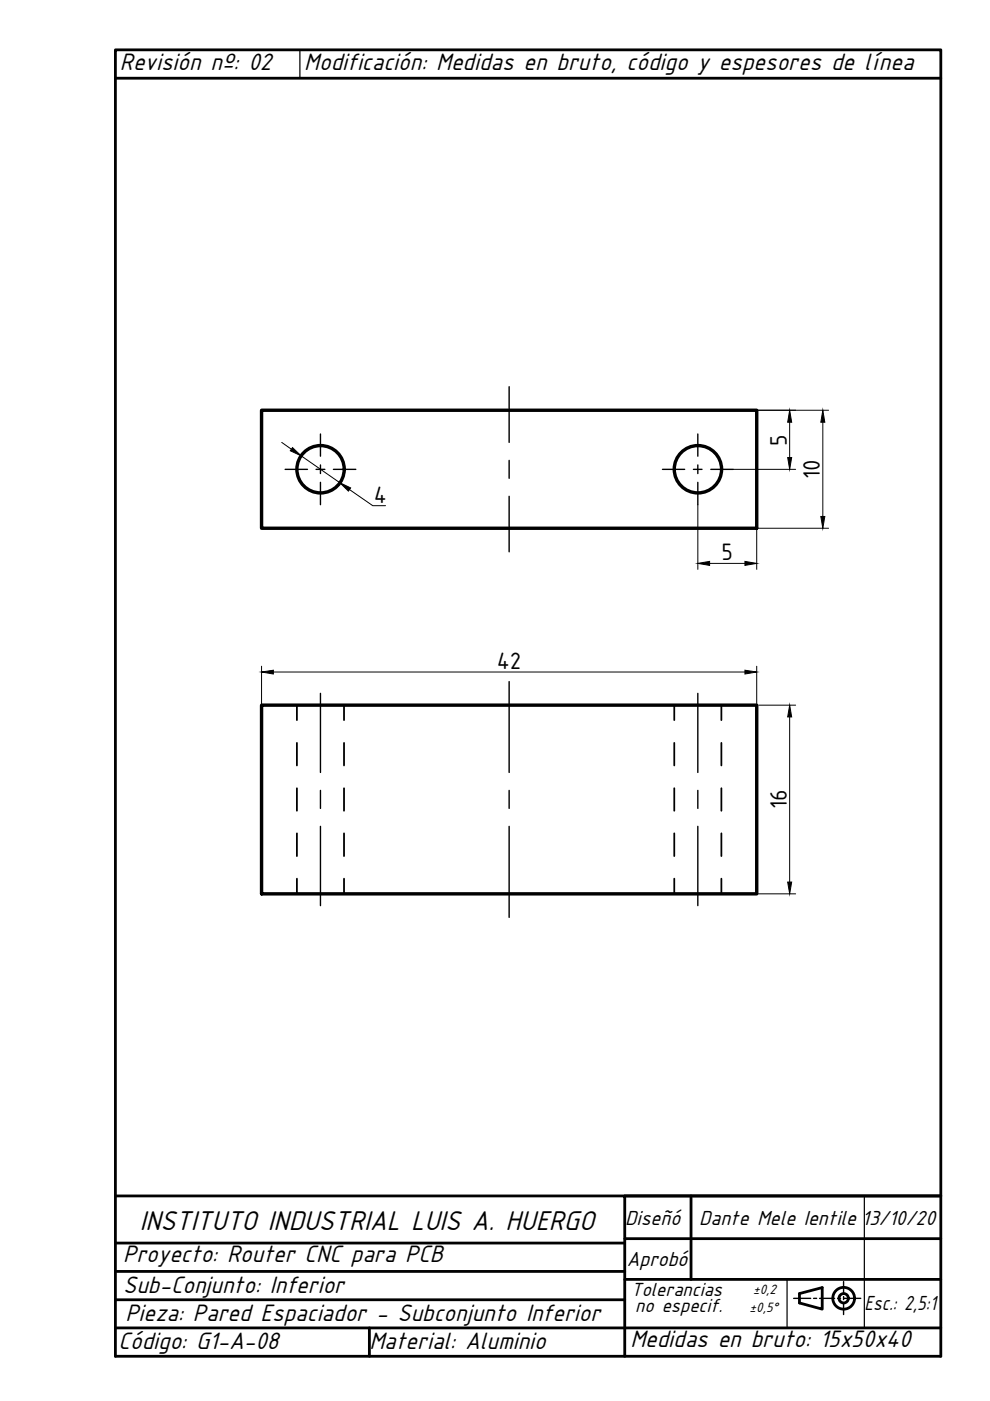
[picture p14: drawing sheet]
<svg xmlns="http://www.w3.org/2000/svg" width="210mm" height="297mm" viewBox="0 0 210 297" stroke-linecap="round" stroke-linejoin="round" font-family="sans-serif">
<defs><g id="words">
<text font-size="6.4" x="29.6" y="260.9">INSTITUTO INDUSTRIAL LUIS A. HUERGO</text>
<g font-size="5.6">
<text x="25.4" y="14.8">Revisión nº: 02</text>
<text x="64.5" y="14.8">Modificación: Medidas en bruto, código y espesores de línea</text>
<text x="26.1" y="267.6">Proyecto: Router CNC para PCB</text>
<text x="26.1" y="274.1">Sub-Conjunto: Inferior</text>
<text x="26.6" y="280">Pieza: Pared Espaciador - Subconjunto Inferior</text>
<text x="25.1" y="286">Código: G1-A-08</text>
<text x="78.3" y="286.1">Material: Aluminio</text>
<text x="133.6" y="285.7">Medidas en bruto: 15x50x40</text>
</g>
<g font-size="5.4">
<text x="166.8" y="94.5" transform="rotate(-90 166.8 94.5)">5</text>
<text x="173.8" y="101.6" transform="rotate(-90 173.8 101.6)">10</text>
<text x="79.3" y="106.6">4</text>
<text x="153" y="118.8">5</text>
<text x="105.3" y="141.9">42</text>
<text x="166.8" y="171.6" transform="rotate(-90 166.8 171.6)">16</text>
</g>
<g font-size="4.8">
<text x="132.5" y="259.8">Diseñó</text>
<text x="148.3" y="259.8">Dante Mele Ientile 13/10/20</text>
<text x="132.9" y="268.5">Aprobó</text>
<text x="183.3" y="277.7">Esc.: 2,5:1</text>
</g>
<g font-size="4.5">
<text x="133.8" y="274.7">Tolerancias</text>
<text x="134.7" y="278.2">no especif.</text>
</g>
<g font-size="3.2">
<text x="159.7" y="274.3">±0,2</text>
<text x="158.9" y="278.1">±0,5°</text>
</g>
</g></defs>
<!-- layer: 0 -->
<g fill="none" stroke="#000" stroke-width=".59">
<path d="M24.5 253.6h108v34M132.5 253.6h67M146.5 253.6v17.7M24.5 275.6h108M24.5 269.6h108M24.5 263.6h108M132.5 271.3h67M132.5 262.6h67M169.5 274.3l4.8-1.3v4.6l-4.8-1.3zM24.5 287.6v-277h175v277M24.5 281.5h175M78.3 281.5v6.1"/>
<circle cx="178.9" cy="275.3" r="2.31"/>
<circle cx="178.9" cy="275.3" r=".99"/>
</g>
<!-- layer: DIBUJO -->
<path d="M24.5 16.6h175M24.5 287.6h175" fill="none" stroke="#000" stroke-width=".59"/>
<!-- layer: 0 -->
<g fill="none" stroke="#000" stroke-width=".3">
<path d="M60.5 99.5h4.7M67 99.5h1.9M67.9 92v4.7M67.9 98.6v1.8M70.7 99.5h4.7M107.9 82v11.8M107.9 97.6v3.8M140.5 99.5h4.7M147 99.5h1.8M148 92v4.7M148 98.6v1.8M150.7 99.5h4.7"/>
<path d="M67.9 102.3v4.7M107.9 105.2v11.8M148 102.3v4.7M67.9 147v16.8M107.9 144.5v19.3M148 147v16.8M67.9 167.6v3.8M67.9 175.2v16.8M107.9 167.6v3.8M107.9 175.2v19.3M148 167.6v3.8M148 175.2v16.8"/>
<path d="M168.3 275.3h3.6M172.5 275.3h.6M173.8 275.3h3.2M177.6 275.3h.6M178.9 271.7v2.6M178.9 274.9v.6M178.9 276.2v2.5M178.9 275.3h3.6"/>
</g>
<path d="M63.6 10.6v6M183.3 253.6v27.9M166.9 271.3v10.2" fill="none" stroke="#000" stroke-width=".25"/>
<g fill="none" stroke="#000" stroke-width=".72">
<path d="M55.5 87h104.9v25h-104.9zM55.5 149.5h104.9v40h-104.9z"/>
<circle cx="68" cy="99.5" r="5"/>
<circle cx="148" cy="99.5" r="5"/>
</g>
<g fill="none" stroke="#000" stroke-width=".38">
<path d="M62.9 149.5v3.2M62.9 157.5v4.8M72.9 149.5v3.2M72.9 157.5v4.8M143 149.5v3.2M143 157.5v4.8M153 149.5v3.2M153 157.5v4.8M62.9 167.1v4.8M62.9 176.7v4.8M72.9 167.1v4.8M72.9 176.7v4.8"/>
<path d="M143 167.1v4.8M143 176.7v4.8M153 167.1v4.8M153 176.7v4.8M62.9 186.3v3.2M72.9 186.3v3.2M143 186.3v3.2M153 186.3v3.2"/>
</g>
<g fill="none" stroke="#000" stroke-width=".21">
<path d="M59.7 93.8l2.1 1.4M63.8 96.6l8.3 5.7M155.4 99.5h13.3M160.4 87h15.3M167.4 89.5v7.5M174.5 89.5v20M74.1 103.8l4.9 3.4h2.7M148 107v13.7M150.5 119.5h7.4M175.7 112h-15.3v8.7M55.5 141.3v8.2M58 142.5h99.9"/>
<path d="M160.4 141.3v8.2M160.9 149.5h7.8M167.4 152v35M160.4 189.5h8.3"/>
</g>
<path d="M62 94.9l1.8 1.7-2.2-1zM167.4 87l.5 2.5h-.9zM167 97h.9l-.5 2.5zM174.5 87l.4 2.5h-.9zM72.1 102.3l2.2 1.1-.4 .7zM148 119.5l2.5-.5v.9zM157.9 119l2.5 .5-2.5 .4zM174 109.5h.9l-.4 2.5zM55.5 142.5l2.5-.4v.8zM157.9 142.1l2.5 .4-2.5 .4zM167.4 149.5l.5 2.5h-.9zM167 187h.9l-.5 2.5z" fill="#000" stroke="#000" stroke-width=".21"/>
<use href="#words"/>
</svg>
